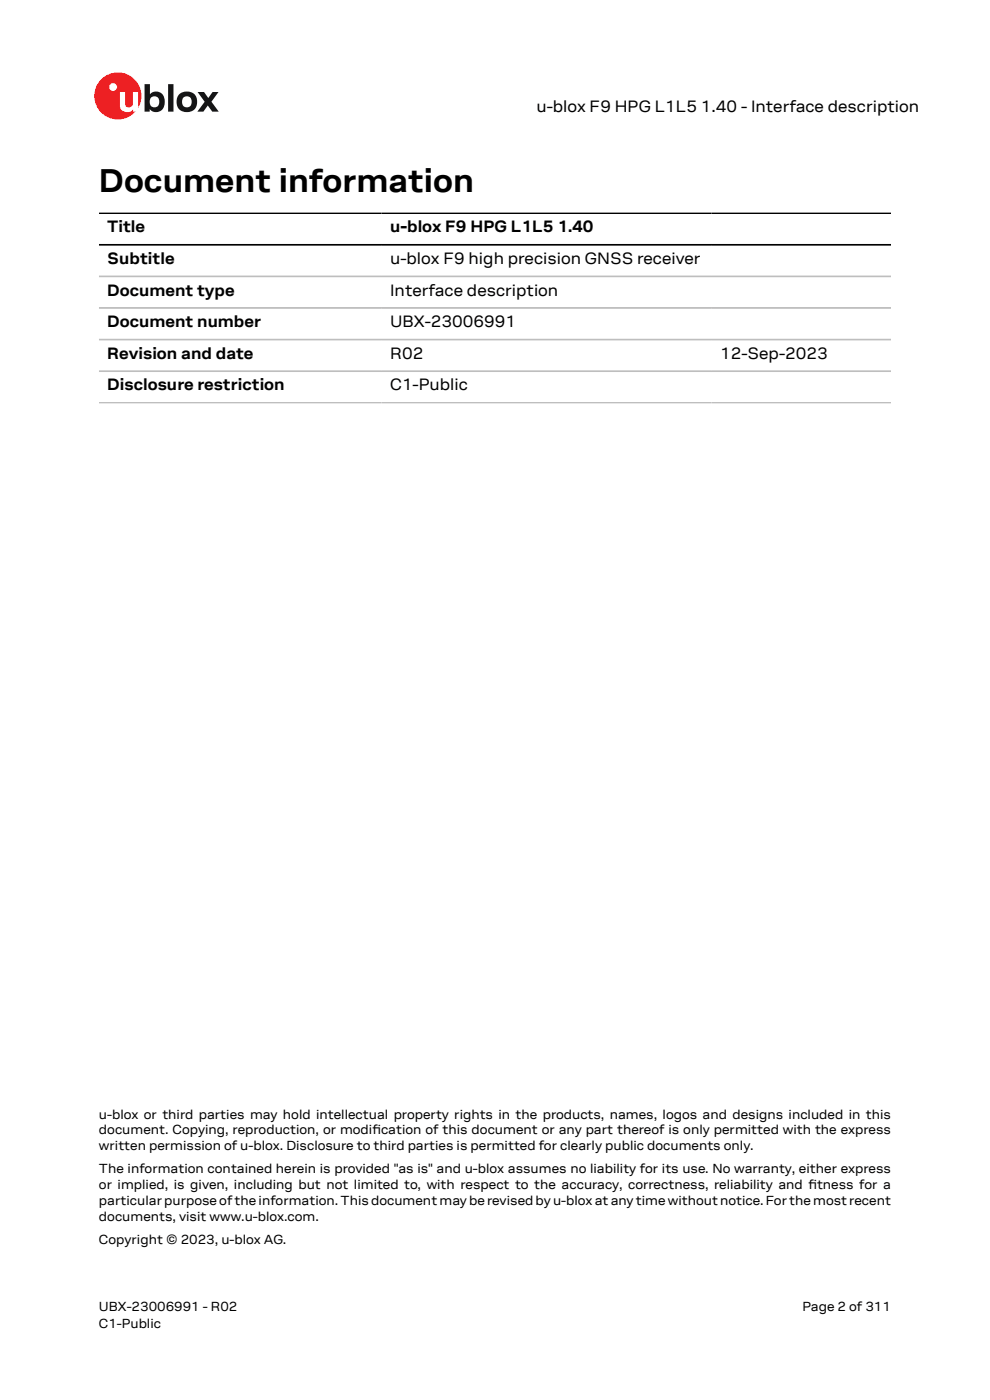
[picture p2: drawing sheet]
<svg xmlns="http://www.w3.org/2000/svg" width="210mm" height="297mm" viewBox="0 0 210 297" stroke-linecap="round" stroke-linejoin="round" font-family="sans-serif">
<defs><g id="words">
<text font-size="7.1" x="21" y="40.7">Document information</text>
<g font-size="3.5">
<text x="113.8" y="23.7">u-blox F9 HPG L1L5</text>
<text x="148.7" y="23.7">1.40 - Interface description</text>
<text x="22.8" y="49.3">Title</text>
<text x="82.8" y="49.3">u-blox F9 HPG L1L5</text>
<text x="118.2" y="49.3">1.40</text>
<text x="22.8" y="56">Subtitle</text>
<text x="82.8" y="56">u-blox F9 high precision GNSS receiver</text>
<text x="22.8" y="62.7">Document type</text>
<text x="82.8" y="62.7">Interface description</text>
<text x="22.8" y="69.4">Document number</text>
<text x="82.8" y="69.4">UBX-23006991</text>
<text x="22.8" y="76.1">Revision and date</text>
<text x="82.8" y="76.1">R02</text>
<text x="152.8" y="76.1">12-Sep-2023</text>
<text x="22.8" y="82.8">Disclosure restriction</text>
<text x="82.8" y="82.8">C1-Public</text>
</g>
<g font-size="2.8">
<text x="21" y="237.3">u-blox or third parties may hold intellectual property rights in the products, names, logos and designs included in this</text>
<text x="21" y="240.7">document. Copying, reproduction, or modifcation of this document or any part thereof is only permitted with the express</text>
<text x="21" y="244.1">written permission of u-blox. Disclosure to third parties is permitted for clearly public documents only.</text>
<text x="79" y="240.7">i</text>
<text x="21" y="248.9">The information contained herein is provided &quot;as is&quot; and u-blox assumes no liability for its use. No warranty, either express</text>
<text x="21" y="252.2">or implied, is given, including but not limited to, with respect to the accuracy, correctness, reliability and ftness for a</text>
<text x="21" y="255.6">particularpurposeoftheinformation.Thisdocumentmayberevisedbyu-bloxatanytimewithoutnotice.Forthemostrecent</text>
<text x="171.5" y="252.2">i</text>
<text x="21" y="259">documents, visit www.u-blox.com.</text>
<text x="21" y="263.8">Copyright © 2023, u-blox AG.</text>
<text x="21" y="278">UBX-23006991 - R02</text>
<text x="21" y="281.8">C1-Public</text>
<text x="170.2" y="278">Page 2 of 311</text>
</g>
</g></defs>
<circle cx="25" cy="20.4" r="5" fill="#ed2023"/>
<circle cx="24" cy="18.5" r=".83" fill="#fff"/>
<g fill="#151516">
<path d="M35.7 17.9h1.1v5.8h-1.1z"/>
<path d="M41.9 19.5h1.4l.9 1.3 .9-1.3h1.3l-1.6 2.1 1.6 2.1h-1.4l-.9-1.3-1 1.3h-1.2l1.5-2.1z"/>
<path d="M32 20.7a1.17 1.17 0 0 0-.1 1.5 1.17 1.17 0 0 0 1.4 .4 1.16 1.16 0 0 0 .4-1.6 1.16 1.16 0 0 0-1.7-.3zM30.7 17.9h1.1v2.1a1.82 1.82 0 0 1 2.2-.4 1.82 1.82 0 0 1 .9 2 1.83 1.83 0 0 1-1 2 1.83 1.83 0 0 1-2.1-.5v.6h-1.1z"/>
<path d="M38.9 20.7a1.18 1.18 0 0 0-.2 1.5 1.18 1.18 0 0 0 1.5 .4 1.18 1.18 0 0 0 .4-1.5 1.18 1.18 0 0 0-1.5-.5zM37.4 21.6a2.25 2.25 0 0 1 4.5 0 2.25 2.25 0 0 1-4.5 0z"/>
</g>
<path d="M25.4 19.5h1.1v2.5a.84 .84 0 0 0 1 .8 .84 .84 0 0 0 .7-1v-2.3h1.1v4.2h-1.1v-.5a1.59 1.59 0 0 1-1.8 .5 1.59 1.59 0 0 1-1-1.5z" fill="#fff"/>
<path d="M21 45.2h168M21 51.9h168" fill="none" stroke="#000" stroke-width=".35"/>
<path d="M21 58.6h168M21 65.3h168M21 72h168M21 78.7h168M21 85.4h168" fill="none" stroke="#bebebe" stroke-width=".35"/>
<use href="#words"/>
</svg>
